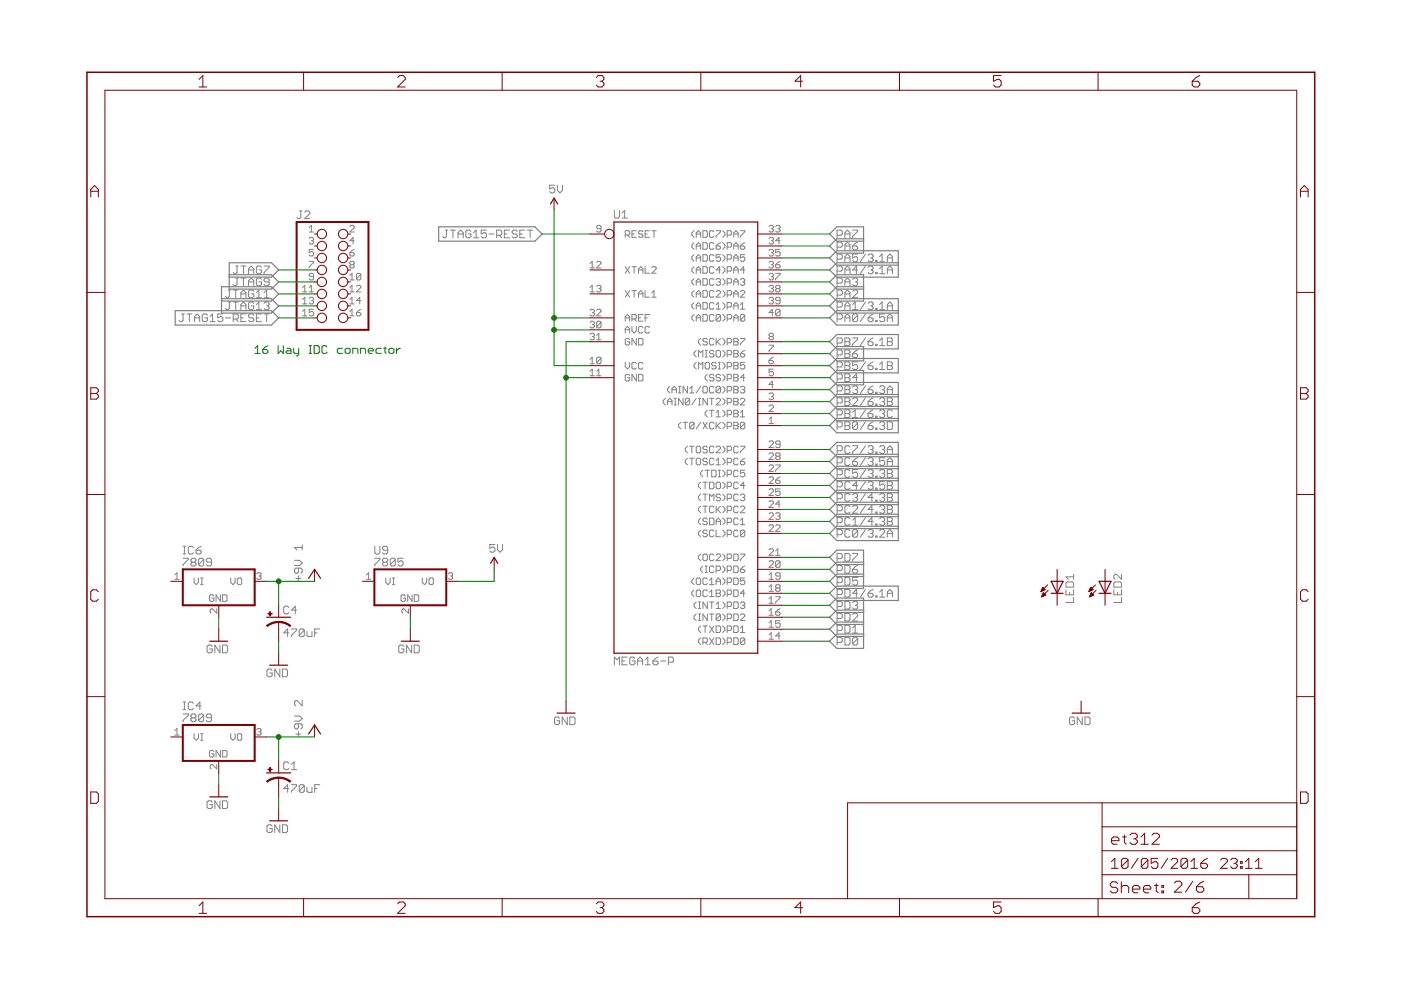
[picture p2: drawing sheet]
<svg xmlns="http://www.w3.org/2000/svg" width="297mm" height="210mm" viewBox="0 0 297 210" stroke-linecap="round" stroke-linejoin="round" font-family="sans-serif">
<g fill="none" stroke="#808080" stroke-width=".21">
<path d="M117.6 39.3h-1.1v.8l.6-.3h.2l.3 .3v.5l-.3 .3h-.5l-.3-.3M118.2 39.3v1.1l.5 .5 .6-.5v-1.1M50 56.4h.5M50 58.9h.5M50.2 56.4v1.4l-.2 .2h-.3l-.3-.2M50.2 58.9v1.4l-.2 .3h-.3l-.3-.3M51.1 56.4h1.1M51.1 58.9h1.1M51.6 56.4v1.6M51.6 58.9v1.7M52.7 57.2h1.1M52.7 59.8h1.1"/>
<path d="M52.7 58v-1l.6-.6 .5 .6v1M55.4 59.2l-.2-.3h-.6l-.2 .3v1.1l.2 .3h.6l.2-.3v-.5h-.5M55.4 56.7l-.2-.3h-.6l-.2 .3v1.1l.2 .2h.6l.2-.2v-.6h-.5M56 56.4h1.1v.3l-1.1 1.1v.2M57.1 59.8h-.8l-.3-.3v-.3l.3-.3h.5l.3 .3v1.1l-.3 .3h-.5l-.3-.3M63.5 44.7h.5M63.8 44.7v1.4l-.3 .3h-.3l-.3-.3M64.6 45l.3-.3h.5l.3 .3v.3l-1.1 1.1h1.1M65.6 49.2h.9M65.6 50.6l.2-.3h.5l.2 .3-.2 .4M65.6 55.4h.9v.2l-.9 1v.2M65.6 48.3l.4-.5v1.4"/>
<path d="M66 51h.3M66.3 51l.2 .3-.2 .4h-.5l-.2-.2M66.5 52.9h-.9v.7l.4-.3 .5 .3v.4l-.2 .3h-.5l-.2-.3M66.5 58.7h-.7l-.2-.3 .2-.4h.5l.2 .2v.9l-.2 .3h-.5l-.2-.3M74.2 48l.2-.2h.5l.2 .2v.3l-.9 .9h.9M74.2 53.6h.7l.2 .4-.2 .3h-.5l-.2-.3zM74.2 59.4h.9M74.2 58.4l.4-.4v1.4M74.4 56.1l-.2-.2 .2-.5h.5l.2 .2-.2 .5M74.4 56.1h.5M74.4 56.1l-.2 .2 .2 .5h.5l.2-.2-.2-.5M75.1 51h-.9l.7-.7v1.4"/>
<path d="M75.1 52.9l-.9 .7M76.5 58.2l-.2-.2h-.5l-.2 .2v.9M76.5 58.2v.9l-.2 .3h-.5l-.2-.3M76.5 58.2l-.9 .9M94.4 48.8h.5M94.7 48.8v1.3l-.3 .3h-.3l-.2-.3M95.5 48.8h1.1M96 48.8v1.6M97.1 49.6h1.1M97.1 50.4v-1.1l.6-.5 .5 .5v1.1M99.8 49.1l-.2-.3h-.6l-.2 .3v1l.2 .3h.6l.2-.3v-.5h-.5M100.4 50.4h1.1"/>
<path d="M100.4 49.3l.5-.5v1.6M103.1 48.8h-1.1v.8l.6-.3h.2l.3 .3v.5l-.3 .3h-.5l-.3-.3M103.7 49.6h1.1M105.3 49.9h.8l.3-.3v-.5l-.3-.3h-.8v1.6M105.9 49.9l.5 .5M106.9 49.6h.6M108 48.8h-1.1v1.6h1.1M109.7 49.1l-.3-.3h-.5l-.3 .3v.2l.3 .3h.5l.3 .3v.2l-.3 .3h-.5l-.3-.3M110.2 49.6h.6M111.3 48.8h-1.1v1.6h1.1M111.8 48.8h1.1M112.4 48.8v1.6"/>
<path d="M125.1 55.9l.5-.5v1.4M125.1 56.8h.9M126.5 55.6l.2-.2h.5l.2 .2v.3l-.9 .9h.9M127.4 48.5h-.7l-.2-.2 .2-.5h.5l.2 .2v1l-.2 .2h-.5l-.2-.2M130.3 44.6v1.4l.2 .2h.6l.2-.2v-1.4M131.9 46.2h1.1M131.9 45.1l.5-.5v1.6M132.6 49.8h.7l.2-.2v-.5l-.2-.2h-.7v1.4M132.6 56.5l.9 1.4M133 49.8l.5 .5M133.5 56.5l-.9 1.4M134 49.6h.5"/>
<path d="M134 56.5h.9M134.5 56.5v1.4M134.9 48.9h-.9v1.4h.9M135.4 57.2h.9M135.4 57.9v-.9l.4-.5 .5 .5v.9M136.3 49.1l-.2-.2h-.5l-.2 .5 .2 .2h.5l.2 .5-.2 .2h-.5l-.2-.2M136.8 49.6h.4M136.8 56.5v1.4h.9M137.7 48.9h-.9v1.4h.9M138.2 48.9h.9M138.2 56.8l.2-.3h.5l.2 .3v.2l-.9 .9h.9M138.7 48.9v1.4"/>
<path d="M147.2 48.9l-.5 .5v.4l.5 .5M147.2 51.5l-.5 .4v.5l.5 .5M147.2 54l-.5 .5v.4l.5 .5M147.2 56.5l-.5 .5v.5l.5 .4M147.2 59.1l-.5 .4v.5l.5 .5M147.6 50.3v-.9l.5-.5 .4 .5v.9M147.6 52.9v-1l.5-.4 .4 .4v1M147.6 55.4v-.9l.5-.5 .4 .5v.9M147.6 57.9v-.9l.5-.5 .4 .5v.9M147.6 49.6h.9M147.6 52.2h.9M147.6 54.7h.9"/>
<path d="M147.6 57.2h.9M147.6 59.8h.9M149 48.9h.7l.3 .2v1l-.3 .2h-.7zM149 51.5h.7l.3 .2v.9l-.3 .3h-.7zM149 54h.7l.3 .2v1l-.3 .2h-.7zM149 56.5h.7l.3 .3v.9l-.3 .2h-.7zM149 59.1h.7l.3 .2v.9l-.3 .3h-.7zM151.4 49.1l-.3-.2h-.4l-.3 .2v1l.3 .2h.4l.3-.2M151.4 51.7l-.3-.2h-.4l-.3 .2v.9l.3 .3h.4l.3-.3M151.4 54.2l-.3-.2h-.4l-.3 .2v1l.3 .2h.4l.3-.2M151.4 56.8l-.3-.3h-.4l-.3 .3v.9l.3 .2h.4l.3-.2M151.4 59.3l-.3-.2h-.4l-.3 .2v.9l.3 .3h.4l.3-.3"/>
<path d="M151.8 48.9h1v.2l-1 1v.2M151.8 52.2h.7l.3 .4-.3 .3h-.4l-.3-.3zM151.8 59.3l.3-.2h.4l.3 .2-.3 .5M152.3 59.8h.2M152.5 59.8l.3 .2-.3 .5h-.4l-.3-.3M152.8 54h-1v.7l.7-.2 .3 .2v.5l-.3 .2h-.4l-.3-.2M152.8 51.5l-1 .7M152.8 57.2h-1l.7-.7v1.4M153.2 48.9l.5 .5v.4l-.5 .5M153.2 51.5l.5 .4v.5l-.5 .5M153.2 54l.5 .5v.4l-.5 .5M153.2 56.5l.5 .5v.5l-.5 .4"/>
<path d="M153.2 59.1l.5 .4v.5l-.5 .5M154.2 49.8h.7l.2-.2v-.5l-.2-.2h-.7v1.4M154.2 52.4h.7l.2-.2v-.5l-.2-.2h-.7v1.4M154.2 54.9h.7l.2-.2v-.5l-.2-.2h-.7v1.4M154.2 57.5h.7l.2-.3v-.4l-.2-.3h-.7v1.4M155.6 49.6h.9M155.6 50.3v-.9l.4-.5 .5 .5v.9M155.6 52.9v-1l.4-.4 .5 .4v1M155.6 55.4v-.9l.4-.5 .5 .5v.9M155.6 57.9v-.9l.4-.5 .5 .5v.9M155.6 52.2h.9M155.6 54.7h.9"/>
<path d="M155.6 57.2h.9M155.6 59.8h.9M157 48.9h.9v.2l-.9 1v.2M157 52.2h.7l.2 .4-.2 .3h-.5l-.2-.3zM157 59.3l.2-.2h.5l.2 .2-.2 .5M157.4 59.8h.3M157.7 59.8l.2 .2-.2 .5h-.5l-.2-.3M157.9 54h-.9v.7l.4-.2 .5 .2v.5l-.2 .2h-.5l-.2-.2M157.9 51.5l-.9 .7M157.9 57.2h-.9l.7-.7v1.4M163 53.1l.3-.2h.4l.3 .2-.3 .5M163 48l.3-.2h.4l.3 .2-.3 .5"/>
<path d="M163 50.6l.3-.3h.4l.3 .3-.3 .4M163 55.6l.3-.2h.4l.3 .2-.3 .5M163 58.2l.3-.2h.4l.3 .2-.3 .5M163.5 48.5h.2M163.5 51h.2M163.5 53.6h.2M163.5 56.1h.2M163.5 58.7h.2M163.7 58.7l.3 .2-.3 .5h-.4l-.3-.3M163.7 48.5l.3 .2-.3 .5h-.4l-.3-.2M163.7 51l.3 .3-.3 .4h-.4l-.3-.2M163.7 53.6l.3 .2-.3 .5h-.4l-.3-.3"/>
<path d="M163.7 56.1l.3 .2-.3 .5h-.4l-.3-.2M164.4 48l.3-.2h.5l.2 .2-.2 .5M164.4 56.1h.8l.2 .5-.2 .2h-.5l-.3-.2zM164.4 58h1v.2l-1 .9v.3M164.9 48.5h.3M165.2 48.5l.2 .2-.2 .5h-.5l-.3-.2M165.4 52.9h-1v.7l.5-.3h.3l.2 .3v.4l-.2 .3h-.5l-.3-.3M165.4 51h-1l.8-.7v1.4M165.4 55.4l-1 .7M177.5 49.9h.8l.3-.3v-.5l-.3-.3h-.8v1.6M177.5 52.4h.8l.3-.2v-.6l-.3-.3h-.8v1.7M177.5 54.9h.8l.3-.2v-.6l-.3-.2h-.8v1.6"/>
<path d="M177.5 57.5h.8l.3-.3v-.5l-.3-.3h-.8v1.6M179.1 49.6h1.1M179.1 52.2h1.1M179.1 54.7h1.1M179.1 57.2h1.1M179.1 59.8h1.1M179.1 50.4v-1.1l.6-.5 .5 .5v1.1M179.1 53v-1.1l.6-.6 .5 .6v1.1M179.1 55.5v-1.1l.6-.5 .5 .5v1.1M179.1 58v-1l.6-.6 .5 .6v1M180.8 52.2h.8l.2 .2v.3l-.2 .3h-.6l-.2-.3zM180.8 48.8h1v.3l-1 1v.3"/>
<path d="M180.8 59.2l.2-.3h.6l.2 .3v.3l-.2 .3M181.3 59.8h.3M181.6 59.8l.2 .2v.3l-.2 .3h-.6l-.2-.3M181.8 53.9h-1v.8l.5-.3h.3l.2 .3v.5l-.2 .3h-.6l-.2-.3M181.8 57.2h-1l.8-.8v1.6M181.8 51.3l-1 .9M183.5 53.9l-1.1 1.6M183.5 56.4l-1.1 1.6M184 54.1l.3-.2h.5l.3 .2v.3l-.3 .3M184 56.7l.3-.3h.5l.3 .3v.3l-.3 .2M184.6 54.7h.2M184.6 57.2h.2"/>
<path d="M184.8 54.7l.3 .2v.3l-.3 .3h-.5l-.3-.3M184.8 57.2l.3 .3v.3l-.3 .2h-.5l-.3-.2M185.7 55.2h.2v.3h-.2zM185.7 57.8h.2v.2h-.2zM186.5 55.5h1.1M186.5 54.4l.5-.5v1.6M186.5 57l.5-.6v1.6M186.5 58h1.1M188.1 54.7h1.1M188.1 57.2h1.1M188.1 55.5v-1.1l.6-.5 .5 .5v1.1M188.1 58v-1l.6-.6 .5 .6v1"/>
<path d="M38.5 66.6h.6M38.8 66.6v1.3l-.3 .3h-.3l-.2-.3M39.6 66.6h1.1M40.2 66.6v1.6M41.3 67.4h1M41.3 68.2v-1.1l.5-.5 .5 .5v1.1M44 66.8l-.3-.2h-.5l-.3 .2v1.1l.3 .3h.5l.3-.3v-.5h-.6M44.5 68.2h1.1M44.5 67.1l.6-.5v1.6M47.2 66.6h-1v.8l.5-.3h.3l.2 .3v.5l-.2 .3h-.6l-.2-.3M47.8 67.4h1.1M48.3 64h.6"/>
<path d="M48.3 61.5h.6M48.6 64v1.4l-.3 .3h-.2l-.3-.3M48.6 61.5v1.3l-.3 .3h-.2l-.3-.3M49.4 67.6h.8l.3-.2v-.6l-.3-.2h-.8v1.6M49.4 64h1.1M49.4 61.5h1.1M50 61.5v1.6M50 64v1.7M50 67.6l.5 .6M51.1 62.3h1.1M51.1 64.9h1.1M51.1 67.4h.5"/>
<path d="M51.1 63.1v-1.1l.5-.5 .6 .5v1.1M51.1 65.7v-1.1l.5-.6 .6 .6v1.1M52.2 66.6h-1.1v1.6h1.1M52.7 60.6v-1.1l.6-.6 .5 .6v1.1M53.8 61.8l-.3-.3h-.5l-.3 .3v1l.3 .3h.5l.3-.3v-.5h-.5M53.8 64.3l-.3-.3h-.5l-.3 .3v1.1l.3 .3h.5l.3-.3v-.5h-.5M53.8 66.8l-.3-.2h-.5l-.3 .2v.3l.3 .3h.5l.3 .2v.3l-.3 .3h-.5l-.3-.3M54.4 67.4h.5M54.4 65.7h1M54.4 63.1h1M54.4 62l.5-.5v1.6M54.4 64.6l.5-.6v1.7"/>
<path d="M55.4 66.6h-1v1.6h1M56 62l.5-.5v1.6M56 64.3l.3-.3h.5l.3 .3v.3l-.3 .3M56 63.1h1.1M56 66.6h1.1M56.5 64.9h.3M56.5 66.6v1.6M56.8 64.9l.3 .2v.3l-.3 .3h-.5l-.3-.3M64.2 61.9h.9M64.2 64.4h.9M64.2 67h.9M64.2 61l.4-.5v1.4"/>
<path d="M64.2 63.5l.4-.5v1.4M64.2 66l.4-.4v1.4M65.6 63.3l.2-.3h.5l.2 .3-.2 .4M65.6 61.9h.9M65.6 61l.4-.5v1.4M66 63.7h.3M66.3 63.7l.2 .3-.2 .4h-.5l-.2-.2M66.5 65.6h-.9v.7l.4-.3 .5 .3v.4l-.2 .3h-.5l-.2-.3M74.2 61.9h.9M74.2 64.4h.9M74.2 67h.9M74.2 61l.4-.5v1.4"/>
<path d="M74.2 63.5l.4-.5v1.4M74.2 66l.4-.4v1.4M75.6 60.7l.2-.2h.5l.2 .2v.3l-.9 .9h.9M75.6 66.3h.7l.2 .4-.2 .3h-.5l-.2-.3zM76.5 63.7h-.9l.7-.7v1.4M76.5 65.6l-.9 .7M125.1 61.9h.9M125.1 65.8l.2-.2h.5l.2 .2-.2 .5M125.1 68.3l.2-.2h.5l.2 .2-.2 .5M125.1 70.9l.2-.2h.5l.2 .2-.2 .5M125.1 77.1h.9M125.1 79.7h.9"/>
<path d="M125.1 61l.5-.5v1.4M125.1 76.2l.5-.5v1.4M125.1 78.7l.5-.4v1.4M125.6 66.3h.2M125.6 71.4h.2M125.6 68.8h.2M125.8 68.8l.2 .2-.2 .5h-.5l-.2-.2M125.8 66.3l.2 .2-.2 .5h-.5l-.2-.3M125.8 71.4l.2 .2-.2 .5h-.5l-.2-.3M126.5 60.7l.2-.2h.5l.2 .2-.2 .5M126.5 65.8l.2-.2h.5l.2 .2v.2l-.9 1h.9M126.5 72.1h.9"/>
<path d="M126.5 79.7h.9M126.5 71.1l.5-.4v1.4M126.5 78.7l.5-.4v1.4M127 61.2h.2M127.2 61.2l.2 .2-.2 .5h-.5l-.2-.2M127.4 68.3l-.2-.2h-.5l-.2 .2v1M127.4 76l-.2-.3h-.5l-.2 .3v.9M127.4 76v.9l-.2 .2h-.5l-.2-.2M127.4 68.3v1l-.2 .2h-.5l-.2-.2M127.4 68.3l-.9 1M127.4 76l-.9 .9M132.6 68.1v-1l.4-.4 .5 .4v1"/>
<path d="M132.6 70.6v-.9l.4-.5 .5 .5v.9M132.6 76.8v1l.4 .4 .5-.4v-1M132.6 67.4h.9M132.6 69.9h.9M132.6 61.6l.9 1.4M133.5 72l-.2-.2h-.5l-.2 .2v.9l.2 .3h.5l.2-.3v-.4h-.5M133.5 79.6l-.2-.2h-.5l-.2 .2v.9l.2 .3h.5l.2-.3v-.4h-.5M133.5 61.6l-.9 1.4M134 61.6h.9M134 67.6h.7l.2-.2v-.5l-.2-.2h-.7v1.4M134 69.2v.9l.5 .5 .4-.5v-.9M134.5 67.6l.4 .5"/>
<path d="M134.5 61.6v1.4M134.9 77.1l-.2-.3h-.5l-.2 .3v.9l.2 .2h.5l.2-.2M134.9 71.8v1.4l-.9-1.4v1.4M134.9 79.4v1.4l-.9-1.4v1.4M135.4 62.3h.9M135.4 67.4h.4M135.4 71.8h.7l.2 .2v.9l-.2 .3h-.7zM135.4 79.4h.7l.2 .2v.9l-.2 .3h-.7zM135.4 63v-.9l.4-.5 .5 .5v.9M136.3 66.7h-.9v1.4h.9M136.3 77.1l-.2-.3h-.5l-.2 .3v.9l.2 .2h.5l.2-.2M136.3 69.4l-.2-.2h-.5l-.2 .2v1l.2 .2h.5l.2-.2"/>
<path d="M136.8 61.6v1.4h.9M136.8 67.4h.4M137.7 69.4l-.2-.2h-.5l-.2 .2v1l.2 .2h.5l.2-.2M137.7 66.7h-.9v1.4M138.2 63h.9M138.2 62.1l.5-.5v1.4M147.2 61.6l-.5 .5v.4l.5 .5M147.2 64.2l-.5 .4v.5l.5 .5M147.2 66.7l-.5 .4v.5l.5 .5M147.6 60.5v-1l.5-.4 .4 .4v1M147.6 63v-.9l.5-.5 .4 .5v.9M147.6 65.6v-1l.5-.4 .4 .4v1"/>
<path d="M147.6 68.1v-1l.5-.4 .4 .4v1M147.6 62.3h.9M147.6 64.9h.9M147.6 67.4h.9M147.6 74.3l-.4 .5v.4l.4 .5M147.6 76.8l-.4 .5v.5l.4 .4M148.1 78.2v-1.4l.4 .5 .5-.5v1.4M148.1 75.7v-1.4l.4 .5 .5-.5v1.4M148.5 71.8l-.4 .4v.5l.4 .5M149 61.6h.7l.3 .2v1l-.3 .2h-.7zM149 64.2h.7l.3 .2v.9l-.3 .3h-.7zM149 66.7h.7l.3 .2v1l-.3 .2h-.7z"/>
<path d="M149.5 75.7h.5M149.5 74.3h.5M149.7 76.8h.5l.2 .3v.9l-.2 .2h-.5l-.2-.2v-.9zM149.7 74.3v1.4M150 72l-.3-.2h-.4l-.3 .4 .3 .3h.4l.3 .4-.3 .3h-.4l-.3-.3M150 79.4l-.5 .4v.5l.5 .5M151.4 79.6l-.3-.2h-.4l-.3 .2 .3 .5h.4l.3 .2-.3 .5h-.4l-.3-.3M151.4 61.8l-.3-.2h-.4l-.3 .2v1l.3 .2h.4l.3-.2M151.4 64.4l-.3-.2h-.4l-.3 .2v.9l.3 .3h.4l.3-.3M151.4 66.9l-.3-.2h-.4l-.3 .2v1l.3 .2h.4l.3-.2M151.4 72l-.3-.2h-.4l-.3 .2v.9l.3 .3h.4l.3-.3M151.4 74.5l-.3-.2h-.4l-.3 .2 .3 .5h.4l.3 .2-.3 .5h-.4l-.3-.2"/>
<path d="M151.8 61.8l.3-.2h.4l.3 .2v.3l-1 .9h1M151.8 74.5l.3-.2h.4l.3 .2v1l-.3 .2h-.4l-.3-.2zM151.8 71.8v1.4M151.8 77.1l-.2-.3h-.5l-.2 .3 .2 .4h.5l.2 .3-.2 .4h-.5l-.2-.2M151.8 65.6h1M151.8 64.6l.5-.4v1.4M152.1 72.5l.7 .7M152.3 76.8h.5M152.3 78.2h.5M152.5 76.8v1.4M152.8 79.6l-.3-.2h-.4l-.3 .2 .3 .5h.4l.3 .2-.3 .5h-.4l-.3-.3M152.8 66.9v1l-.3 .2h-.4l-.3-.2"/>
<path d="M152.8 66.9l-.3-.2h-.4l-.3 .2v1M152.8 66.9l-1 1M152.8 71.8l-1 .9M153.2 61.6l.5 .5v.4l-.5 .5M153.2 64.2l.5 .4v.5l-.5 .5M153.2 66.7l.5 .4v.5l-.5 .5M153.2 71.8l.5 .4v.5l-.5 .5M153.2 74.3l.5 .5v.4l-.5 .5M153.2 76.8l.5 .5v.5l-.5 .4M153.2 79.4l.5 .4v.5l-.5 .5M154.2 60h.7l.2-.2v-.5l-.2-.2h-.7v1.4M154.2 62.5h.7l.2-.2v-.5l-.2-.2h-.7v1.4"/>
<path d="M154.2 65.1h.7l.2-.2v-.5l-.2-.2h-.7v1.4M154.2 67.6h.7l.2-.2v-.5l-.2-.2h-.7v1.4M154.2 72.7h.7l.2-.2v-.5l-.2-.2h-.7v1.4M154.2 75.2h.7l.2-.2v-.5l-.2-.2h-.7v1.4M154.2 77.8h.7l.2-.3v-.4l-.2-.3h-.7v1.4M155.6 60.5v-1l.4-.4 .5 .4v1M155.6 63v-.9l.4-.5 .5 .5v.9M155.6 65.6v-1l.4-.4 .5 .4v1M155.6 68.1v-1l.4-.4 .5 .4v1M155.6 71.8h.7l.2 .2-.2 .5 .2 .4-.2 .3h-.7zM155.6 74.3h.7l.2 .2-.2 .5 .2 .5-.2 .2h-.7zM155.6 76.8h.7l.2 .3-.2 .4 .2 .5-.2 .2h-.7z"/>
<path d="M155.6 79.4h.7l.2 .2-.2 .5 .2 .4-.2 .3h-.7zM155.6 62.3h.9M155.6 64.9h.9M155.6 67.4h.9M155.6 72.5h.7M155.6 75h.7M155.6 77.5h.7M157 64.6l.4-.4v1.4M157 61.8l.2-.2h.5l.2 .2v.3l-.9 .9h.9M157 71.8h.9v.2l-.9 .9v.3M157 75h.7l.2 .5-.2 .2h-.5l-.2-.2zM157 65.6h.9"/>
<path d="M157.9 66.9v1l-.2 .2h-.5l-.2-.2M157.9 76.8h-.9v.7l.4-.2 .5 .2v.5l-.2 .2h-.5l-.2-.2M157.9 66.9l-.2-.2h-.5l-.2 .2v1M157.9 66.9l-.9 1M157.9 74.3l-.9 .7M163 60.7l.3-.2h.4l.3 .2-.3 .5M163 63.3l.3-.3h.4l.3 .3-.3 .4M163 73.2h1v.2l-1 1v.2M163 76.4h.7l.3 .5-.3 .2h-.4l-.3-.2zM163.3 71.4l-.3-.3 .3-.4h.4l.3 .2-.3 .5M163.3 71.4l-.3 .2 .3 .5h.4l.3-.3-.3-.4M163.3 71.4h.4"/>
<path d="M163.5 61.2h.2M163.5 63.7h.2M163.7 61.2l.3 .2-.3 .5h-.4l-.3-.2M163.7 63.7l.3 .3-.3 .4h-.4l-.3-.2M164 78.3h-1v.7l.7-.3 .3 .3v.4l-.3 .3h-.4l-.3-.3M164 66.3h-1l.7-.7v1.4M164 75.7l-1 .7M164.7 61.2l-.3 .2 .3 .5h.5l.2-.2-.2-.5M164.7 61.2l-.3-.2 .3-.5h.5l.2 .2-.2 .5M164.7 61.2h.5M165.4 63.7h-.7l-.3-.2 .3-.5h.5l.2 .3v.9l-.2 .2h-.5l-.3-.2M165.4 65.8v.9l-.2 .3h-.5l-.3-.3"/>
<path d="M165.4 65.8l-.2-.2h-.5l-.3 .2v.9M165.4 65.8l-1 .9M177.5 62.6h.8l.3-.3v-.5l-.3-.3h-.8v1.6M177.5 65.1h.8l.3-.2v-.6l-.3-.3h-.8v1.7M177.5 67.6h.8l.3-.2v-.6l-.3-.2h-.8v1.6M177.5 77.8h.8l.3-.3v-.5l-.3-.3h-.8v1.7M177.5 60h.8l.3-.2v-.6l-.3-.3h-.8v1.7M177.5 72.7h.8l.3-.2v-.6l-.3-.3h-.8v1.7M177.5 75.3h.8l.3-.3v-.5l-.3-.3h-.8v1.6M179.1 62.3h1.1M179.1 64.9h1.1M179.1 67.4h1.1"/>
<path d="M179.1 72.5h.8M179.1 75h.8M179.1 77.5h.8M179.1 60.6v-1.1l.6-.6 .5 .6v1.1M179.1 63.1v-1.1l.6-.5 .5 .5v1.1M179.1 65.7v-1.1l.6-.6 .5 .6v1.1M179.1 68.2v-1.1l.6-.5 .5 .5v1.1M179.1 71.6h.8l.3 .3v.3l-.3 .3 .3 .2v.3l-.3 .3h-.8zM179.1 74.2h.8l.3 .3v.2l-.3 .3 .3 .3v.2l-.3 .3h-.8zM179.1 76.7h.8l.3 .3v.3l-.3 .2 .3 .3v.3l-.3 .3h-.8zM179.1 79.3h.8l.3 .2v.3l-.3 .3 .3 .2v.3l-.3 .3h-.8zM180.8 75h.8l.2 .3v.2l-.2 .3h-.6l-.2-.3z"/>
<path d="M180.8 64.6l.5-.6v1.7M180.8 61.8l.2-.3h.6l.2 .3v.2l-1 1.1h1M180.8 71.6h1v.3l-1 1.1v.3M180.8 65.7h1M181.8 76.7h-1v.8l.5-.2h.3l.2 .2v.6l-.2 .3h-.6l-.2-.3M181.8 66.8l-1 1.1M181.8 66.8l-.2-.2h-.6l-.2 .2v1.1M181.8 66.8v1.1l-.2 .3h-.6l-.2-.3M181.8 74.2l-1 .8M183.5 64l-1.1 1.7M183.5 76.7l-1.1 1.7M183.5 71.6l-1.1 1.7"/>
<path d="M183.5 66.6l-1.1 1.6M184 67.4h.8l.3 .2v.3l-.3 .3h-.5l-.3-.3zM184 72.5h.8l.3 .2v.3l-.3 .3h-.5l-.3-.3zM184 77.5h.8l.3 .3v.3l-.3 .3h-.5l-.3-.3zM184 64.3l.3-.3h.5l.3 .3v.3l-.3 .3M184.6 64.9h.2M184.8 64.9l.3 .2v.3l-.3 .3h-.5l-.3-.3M185.1 76.7l-.5 .3-.6 .5M185.1 71.6l-.5 .3-.6 .6M185.1 66.6l-.5 .2-.6 .6M185.7 65.4h.2v.3h-.2zM185.7 67.9h.2v.3h-.2z"/>
<path d="M185.7 73h.2v.3h-.2zM185.7 78.1h.2v.3h-.2zM186.5 64.6l.5-.6v1.7M186.5 72.2l.5-.6v1.7M186.5 77.3l.5-.6v1.7M186.5 65.7h1.1M186.5 78.4h1.1M186.5 73.3h1.1M187.6 66.6h-1.1v.8l.5-.3h.3l.3 .3v.5l-.3 .3h-.5l-.3-.3M188.1 64.9h1.1M188.1 67.4h1.1M188.1 72.5h.8"/>
<path d="M188.1 77.5h.8M188.1 65.7v-1.1l.6-.6 .5 .6v1.1M188.1 76.7h.8l.3 .3v.3l-.3 .2 .3 .3v.3l-.3 .3h-.8zM188.1 68.2v-1.1l.6-.5 .5 .5v1.1M188.1 71.6h.8l.3 .3v.3l-.3 .3 .3 .2v.3l-.3 .3h-.8zM141.1 84.5l-.5 .4v.5l.5 .5M141.5 85.9v-1l.5-.4 .5 .4v1M141.5 85.2h1M142 81.9l-.5 .5v.4l.5 .5M142.5 83.3v-.9l.4-.5 .5 .5v.9M142.5 82.6h.9M142.9 85.9h.5"/>
<path d="M142.9 84.5h.5M143.2 84.5v1.4M143.9 83.3h.5M143.9 81.9h.5M144.1 81.9v1.4M144.4 89.5l-.5 .5v.5l.5 .4M144.8 84.5v1.4l-.9-1.4v1.4M144.8 89.5h1M145.3 89.5v1.4M145.8 81.9v1.4l-1-1.4v1.4M145.8 94.6l-.5 .5v.4l.5 .5M145.8 97.2l-.5 .4v.5l.5 .5"/>
<path d="M146.2 82.4l.5-.5v1.4M146.2 83.3h1M146.2 84.7v.9l-.2 .3h-.5l-.2-.3M146.2 84.7l-.2-.2h-.5l-.2 .2v.9M146.2 84.7l-.9 .9M146.2 94.6h1M146.2 97.2h1M146.7 94.6v1.4M146.7 97.2v1.4M147.2 89.8v.9l-.3 .2h-.4l-.3-.2M147.2 89.8l-.3-.3h-.4l-.3 .3v.9M147.2 89.8l-1 .9"/>
<path d="M147.6 84.5l-.9 1.4M147.8 94.6h.5l.2 .2v1l-.2 .2h-.5l-.2-.2v-1zM147.8 97.2h.5l.2 .2v.9l-.2 .3h-.5l-.2-.3v-.9zM148.1 85.9h.4M148.1 84.5h.4M148.3 84.5v1.4M148.5 81.9l-.9 1.4M148.5 89.5l-.9 1.4M149 99.7l-.5 .5v.4l.5 .5M149 82.1l.3-.2h.4l.3 .2v1l-.3 .2h-.4l-.3-.2zM149 89.5l1 1.4M149.5 99.7h.9"/>
<path d="M150 84.5v1.4l-1-1.4v1.4M150 94.8l-.3-.2h-.4l-.3 .5 .3 .2h.4l.3 .5-.3 .2h-.4l-.3-.2M150 97.4l-.3-.2h-.4l-.3 .4 .3 .3h.4l.3 .4-.3 .3h-.4l-.3-.3M150 99.7v1.4M150 87l-.5 .5v.4l.5 .5M150 89.5l-1 1.4M150.4 84.5h1M150.4 87h1M150.9 99.7h.7l.2 .2v1l-.2 .2h-.7zM150.9 84.5v1.4M150.9 87v1.4M151.4 82.1l-.3-.2h-.4l-.3 .2v1l.3 .2h.4l.3-.2"/>
<path d="M151.4 89.8l-.3-.3h-.4l-.3 .3v.9l.3 .2h.4l.3-.2M151.4 94.8l-.3-.2h-.4l-.3 .2v1l.3 .2h.4l.3-.2M151.4 97.4l-.3-.2h-.4l-.3 .2v.9l.3 .3h.4l.3-.3M151.8 84.7l.3-.2h.4l.3 .2v.2l-1 1h1M151.8 94.8l.3-.2h.4l.3 .2v.3l-1 .9h1M151.8 89.5v1.4M151.8 87.5l.5-.5v1.4M151.8 97.6l.5-.4v1.4M151.8 88.4h1M151.8 98.6h1M152.1 90.2l.7 .7M152.3 99.7h.5"/>
<path d="M152.5 99.7v1.4M152.8 82.1v1l-.3 .2h-.4l-.3-.2M152.8 82.1l-.3-.2h-.4l-.3 .2v1M152.8 82.1l-1 1M152.8 89.5l-1 1M153.2 81.9l.5 .5v.4l-.5 .5M153.2 84.5l.5 .4v.5l-.5 .5M153.2 87l.5 .5v.4l-.5 .5M153.2 89.5l.5 .5v.5l-.5 .4M153.2 94.6l.5 .5v.4l-.5 .5M153.2 97.2l.5 .4v.5l-.5 .5M153.2 99.7l.5 .5v.4l-.5 .5"/>
<path d="M154.2 80.3h.7l.2-.2v-.5l-.2-.2h-.7v1.4M154.2 82.8h.7l.2-.2v-.5l-.2-.2h-.7v1.4M154.2 85.4h.7l.2-.2v-.5l-.2-.2h-.7v1.4M154.2 87.9h.7l.2-.2v-.5l-.2-.2h-.7v1.4M154.2 90.5h.7l.2-.3v-.4l-.2-.3h-.7v1.4M154.2 95.5h.7l.2-.2v-.5l-.2-.2h-.7v1.4M154.2 98.1h.7l.2-.2v-.5l-.2-.2h-.7v1.4M155.6 81.9h.7l.2 .2-.2 .5 .2 .5-.2 .2h-.7zM155.6 84.5h.7l.2 .2-.2 .5 .2 .4-.2 .3h-.7zM155.6 87h.7l.2 .2-.2 .5 .2 .5-.2 .2h-.7zM155.6 89.5h.7l.2 .3-.2 .4 .2 .5-.2 .2h-.7zM155.6 80.1h.7"/>
<path d="M155.6 82.6h.7M155.6 85.2h.7M155.6 87.7h.7M155.6 90.2h.7M156.5 94.8l-.2-.2h-.5l-.2 .2v1l.2 .2h.5l.2-.2M156.5 97.4l-.2-.2h-.5l-.2 .2v.9l.2 .3h.5l.2-.3M156.5 99.9l-.2-.2h-.5l-.2 .2v1l.2 .2h.5l.2-.2M157 84.7l.2-.2h.5l.2 .2v.2l-.9 1h.9M157 82.1l.2-.2h.5l.2 .2-.2 .5M157 94.6h.9v.2l-.9 1v.2M157 97.9h.7l.2 .4-.2 .3h-.5l-.2-.3zM157 87.5l.4-.5v1.4"/>
<path d="M157 88.4h.9M157.4 82.6h.3M157.7 82.6l.2 .2-.2 .5h-.5l-.2-.2M157.9 89.8v.9l-.2 .2h-.5l-.2-.2M157.9 99.7h-.9v.7l.4-.2 .5 .2v.5l-.2 .2h-.5l-.2-.2M157.9 89.8l-.2-.3h-.5l-.2 .3v.9M157.9 80.1h-.9l.7-.7v1.4M157.9 89.8l-.9 .9M157.9 97.2l-.9 .7M163 83.6l.3-.3h.4l.3 .3-.3 .5M163 86.1l.3-.2h.4l.3 .2v.2l-1 1h1M163 93.7l.3-.2h.4l.3 .2v.3l-1 .9h1"/>
<path d="M163 96.3l.3-.3h.4l.3 .3v.2l-1 .9h1M163 98.8l.3-.2h.4l.3 .2v.2l-1 1h1M163 88.9l.5-.5v1.4M163 89.8h1M163.5 84.1h.2M163.7 84.1l.3 .2-.3 .5h-.4l-.3-.3M164 81.5h-1l.7-.7v1.4M164.4 98.6h1v.2l-1 .9v.3M164.7 96.7l-.3-.2 .3-.5h.5l.2 .3-.2 .4M164.7 96.7l-.3 .3 .3 .4h.5l.2-.2-.2-.5M164.7 96.7h.5M165.4 94.2h-.7l-.3-.2 .3-.5h.5l.2 .2v1l-.2 .2h-.5l-.3-.2"/>
<path d="M177.5 95.6h.8l.3-.3v-.5l-.3-.3h-.8v1.6M177.5 98.1h.8l.3-.2v-.6l-.3-.3h-.8v1.7M177.5 88h.8l.3-.3v-.5l-.3-.3h-.8v1.6M177.5 80.3h.8l.3-.2v-.6l-.3-.2h-.8v1.6M177.5 82.9h.8l.3-.3v-.5l-.3-.3h-.8v1.6M177.5 85.4h.8l.3-.2v-.6l-.3-.3h-.8v1.7M177.5 90.5h.8l.3-.3v-.5l-.3-.3h-.8v1.7M179.1 81.8h.8l.3 .3v.3l-.3 .2 .3 .3v.3l-.3 .2h-.8zM179.1 80.1h.8M179.1 82.6h.8M179.1 85.2h.8M179.1 87.7h.8"/>
<path d="M179.1 90.2h.8M179.1 86.9h.8l.3 .3v.2l-.3 .3 .3 .3v.2l-.3 .3h-.8zM179.1 84.3h.8l.3 .3v.3l-.3 .3 .3 .2v.3l-.3 .3h-.8zM179.1 89.4h.8l.3 .3v.3l-.3 .2 .3 .3v.3l-.3 .3h-.8zM180.2 99.8l-.3-.2h-.5l-.3 .2v1.1l.3 .3h.5l.3-.3M180.2 94.8l-.3-.3h-.5l-.3 .3v1.1l.3 .2h.5l.3-.2M180.2 97.3l-.3-.3h-.5l-.3 .3v1.1l.3 .3h.5l.3-.3M180.8 94.5h1v.3l-1 1.1v.2M180.8 82.1l.2-.3h.6l.2 .3v.3l-.2 .2M180.8 84.6l.2-.3h.6l.2 .3v.3l-1 1.1h1M180.8 97.9h.8l.2 .2v.3l-.2 .3h-.6l-.2-.3zM180.8 87.4l.5-.5v1.6"/>
<path d="M180.8 88.5h1M181.3 82.6h.3M181.6 82.6l.2 .3v.3l-.2 .2h-.6l-.2-.2M181.8 89.7l-.2-.3h-.6l-.2 .3v1.1M181.8 80.1h-1l.8-.8v1.6M181.8 99.6h-1v.8l.5-.3h.3l.2 .3v.5l-.2 .3h-.6l-.2-.3M181.8 89.7v1.1l-.2 .3h-.6l-.2-.3M181.8 97l-1 .9M181.8 89.7l-1 1.1M183.5 99.6l-1.1 1.6M183.5 97l-1.1 1.7M183.5 94.5l-1.1 1.6"/>
<path d="M183.5 81.8l-1.1 1.6M183.5 84.3l-1.1 1.7M183.5 86.9l-1.1 1.6M183.5 89.4l-1.1 1.7M184 94.8l.3-.3h.5l.3 .3v.2l-.3 .3M184 82.6h.8l.3 .3v.3l-.3 .2h-.5l-.3-.2zM184 85.2h.8l.3 .2v.3l-.3 .3h-.5l-.3-.3zM184 87.7h.8l.3 .3v.2l-.3 .3h-.5l-.3-.3zM184 90.2h.8l.3 .3v.3l-.3 .3h-.5l-.3-.3zM184 97.3l.3-.3h.5l.3 .3v.3l-.3 .3M184 99.8l.3-.2h.5l.3 .2v.3l-.3 .3M184.6 95.3h.2"/>
<path d="M184.6 97.9h.2M184.8 97.9l.3 .2v.3l-.3 .3h-.5l-.3-.3M184.8 95.3l.3 .3v.3l-.3 .2h-.5l-.3-.2M185.1 81.8l-.5 .3-.6 .5M185.1 84.3l-.5 .3-.6 .6M185.1 86.9l-.5 .3-.6 .5M185.1 89.4l-.5 .3-.6 .5M185.7 83.2h.2v.2h-.2zM185.7 85.7h.2v.3h-.2zM185.7 88.2h.2v.3h-.2zM185.7 90.8h.2v.3h-.2zM185.7 95.9h.2v.2h-.2z"/>
<path d="M185.7 98.4h.2v.3h-.2zM186.5 89.7l.3-.3h.5l.3 .3v.3l-.3 .2M186.5 94.8l.3-.3h.5l.3 .3v.2l-.3 .3M186.5 82.1l.3-.3h.5l.3 .3v.3l-.3 .2M186.5 84.6l.3-.3h.5l.3 .3v.3l-.3 .3M186.5 87.2l.3-.3h.5l.3 .3v.2l-.3 .3M186.5 99.8l.3-.2h.5l.3 .2v.3l-.3 .3M187 82.6h.3M187 85.2h.3M187 87.7h.3M187 90.2h.3M187 95.3h.3"/>
<path d="M187.3 90.2l.3 .3v.3l-.3 .3h-.5l-.3-.3M187.3 82.6l.3 .3v.3l-.3 .2h-.5l-.3-.2M187.3 95.3l.3 .3v.3l-.3 .2h-.5l-.3-.2M187.3 85.2l.3 .2v.3l-.3 .3h-.5l-.3-.3M187.3 87.7l.3 .3v.2l-.3 .3h-.5l-.3-.3M187.6 97h-1.1v.9l.5-.3h.3l.3 .3v.5l-.3 .3h-.5l-.3-.3M188.1 96.1v-1.1l.6-.5 .5 .5v1.1M188.1 98.7v-1.1l.6-.6 .5 .6v1.1M188.1 82.6h1.1M188.1 85.2h.8M188.1 95.3h1.1M188.1 97.9h1.1"/>
<path d="M188.1 83.4v-1l.6-.6 .5 .6v1M188.1 99.6h.8l.3 .2v.3l-.3 .3 .3 .3v.2l-.3 .3h-.8zM188.1 84.3h.8l.3 .3v.3l-.3 .3 .3 .2v.3l-.3 .3h-.8zM188.1 89.4h.8l.3 .3v1.1l-.3 .3h-.8zM189.2 87.2l-.3-.3h-.5l-.3 .3v1l.3 .3h.5l.3-.3M38.8 118.4h1.1v.2l-1.1 1.1v.3M38.8 117.5h.6M38.8 115.8h.6M39.1 115.8v1.7M40.7 119.2l-.2-.3v-.3l.2-.2h.6l.3 .2v.3l-.3 .3M40.7 119.2l-.2 .3v.2l.2 .3h.6l.3-.3v-.2l-.3-.3M40.7 119.2h.6"/>
<path d="M41 116.1l-.3-.3h-.5l-.3 .3v1.1l.3 .3h.5l.3-.3M41.6 116.6h.8l.3 .3v.3l-.3 .3h-.6l-.2-.3zM42.7 115.8l-.6 .3-.5 .5M43.2 118.6l-.3-.2h-.5l-.3 .2v1.1M43.2 118.6v1.1l-.3 .3h-.5l-.3-.3M43.2 118.6l-1.1 1.1M44.8 119.2h-.8l-.3-.3v-.3l.3-.2h.6l.2 .2v1.1l-.2 .3h-.6l-.3-.3M62.4 118.8h1.1l.6 .6-.6 .5h-1.1M64.1 115.5v1.1M64.1 116.1h-1.7l.6 .5M79.5 118.4h1v.2l-1 1.1v.3M79.5 115.8v1.4l.2 .3h.6l.2-.3v-1.4"/>
<path d="M81.4 119.2l-.3-.3v-.3l.3-.2h.5l.3 .2v.3l-.3 .3M81.4 119.2l-.3 .3v.2l.3 .3h.5l.3-.3v-.2l-.3-.3M81.4 119.2h.5M82.2 116.6h-.8l-.3-.2v-.3l.3-.3h.5l.3 .3v1.1l-.3 .3h-.5l-.3-.3M83.8 118.6l-.3-.2h-.5l-.3 .2v1.1M83.8 118.6v1.1l-.3 .3h-.5l-.3-.3M83.8 118.6l-1.1 1.1M85.4 118.4h-1v.8l.5-.3h.3l.2 .3v.5l-.2 .3h-.6l-.2-.3M104.9 115.4h-1.1v.9l.6-.3h.2l.3 .3v.5l-.3 .3h-.5l-.3-.3M105.5 115.4v1.1l.5 .6 .6-.6v-1.1M148.5 102.2l-.4 .5v.5l.4 .4M148.5 104.8l-.4 .4v.5l.4 .5"/>
<path d="M148.5 107.3l-.4 .5v.4l.4 .5M148.5 109.9l-.4 .4v.5l.4 .5M148.5 112.4l-.4 .5v.4l.4 .5M148.5 117.5l-.4 .4v.5l.4 .5M149 117.7l.3-.2h.4l.3 .2v.9l-.3 .3h-.4l-.3-.3zM149 102.2h1M149 104.8h1M149 107.3h1M149.5 102.2v1.4M149.5 104.8v1.4M149.5 107.3v1.4M150 110.1l-.3-.2h-.4l-.3 .4 .3 .3h.4l.3 .4-.3 .3h-.4l-.3-.3"/>
<path d="M150 112.6l-.3-.2h-.4l-.3 .5 .3 .2h.4l.3 .5-.3 .2h-.4l-.3-.2M150.4 102.2h.7l.3 .3v.9l-.3 .2h-.7zM150.4 106.2v-1.4l.5 .4 .5-.4v1.4M150.4 109.9h.7l.3 .2v.9l-.3 .3h-.7zM151.4 117.7l-.3-.2h-.4l-.3 .2v.9l.3 .3h.4l.3-.3M151.4 107.5l-.3-.2h-.4l-.3 .2v1l.3 .2h.4l.3-.2M151.4 112.6l-.3-.2h-.4l-.3 .2v1l.3 .2h.4l.3-.2M151.8 117.7l.3-.2h.4l.3 .2v.2l-1 1h1M151.8 102.5l.3-.3h.4l.3 .3v.9l-.3 .2h-.4l-.3-.2zM151.8 111.3v-1l.5-.4 .5 .4v1M151.8 107.3v1.4M151.8 112.4v1.4h1"/>
<path d="M151.8 110.6h1M152.1 108l.7 .7M152.3 101.1h.5M152.8 105l-.3-.2h-.4l-.3 .2 .3 .5h.4l.3 .2-.3 .5h-.4l-.3-.3M152.8 107.3l-1 .9M153.2 102.2l.5 .5v.5l-.5 .4M153.2 104.8l.5 .4v.5l-.5 .5M153.2 107.3l.5 .5v.4l-.5 .5M153.2 109.9l.5 .4v.5l-.5 .5M153.2 112.4l.5 .5v.4l-.5 .5M153.2 117.5l.5 .4v.5l-.5 .5M154.2 100.6h.7l.2-.2v-.5l-.2-.2h-.7v1.4"/>
<path d="M154.2 103.2h.7l.2-.3v-.4l-.2-.3h-.7v1.4M154.2 105.7h.7l.2-.2v-.5l-.2-.2h-.7v1.4M154.2 108.2h.7l.2-.2v-.5l-.2-.2h-.7v1.4M154.2 110.8h.7l.2-.2v-.5l-.2-.2h-.7v1.4M154.2 113.3h.7l.2-.2v-.5l-.2-.2h-.7v1.4M154.2 118.4h.7l.2-.2v-.5l-.2-.2h-.7v1.4M155.6 117.5h.7l.2 .2v.9l-.2 .3h-.7zM156.5 102.5l-.2-.3h-.5l-.2 .3v.9l.2 .2h.5l.2-.2M156.5 105l-.2-.2h-.5l-.2 .2v.9l.2 .3h.5l.2-.3M156.5 107.5l-.2-.2h-.5l-.2 .2v1l.2 .2h.5l.2-.2M156.5 110.1l-.2-.2h-.5l-.2 .2v.9l.2 .3h.5l.2-.3M156.5 112.6l-.2-.2h-.5l-.2 .2v1l.2 .2h.5l.2-.2"/>
<path d="M157 105l.2-.2h.5l.2 .2-.2 .5M157 107.5l.2-.2h.5l.2 .2v.3l-.9 .9h.9M157 117.5h.9v.2l-.9 .9v.3M157 110.3l.4-.4v1.4M157 111.3h.9M157.4 105.5h.3M157.7 105.5l.2 .2-.2 .5h-.5l-.2-.3M157.9 112.6v1l-.2 .2h-.5l-.2-.2M157.9 112.6l-.2-.2h-.5l-.2 .2v1M157.9 102.9h-.9l.7-.7v1.4M157.9 112.6l-.9 1M163 109l.3-.3h.4l.3 .3v.2l-1 .9h1"/>
<path d="M163 106.4l.3-.2h.4l.3 .2v.3l-1 .9h1M163 119.1l.3-.2h.4l.3 .2v.3l-1 .9h1M163 101.3l.3-.2h.4l.3 .2v.3l-1 .9h1M163 103.9l.3-.2h.4l.3 .2v.2l-1 1h1M163 111.5l.3-.2h.4l.3 .2v.2l-1 1h1M163 116.6l.3-.2h.4l.3 .2v.2l-1 1h1M164.4 101.8h.8l.2 .5-.2 .2h-.5l-.3-.2zM164.4 109l.3-.3h.5l.2 .3-.2 .4M164.4 111.5l.3-.2h.5l.2 .2v.2l-1 1h1M164.4 116.8l.5-.4v1.4M164.4 117.8h1M164.9 109.4h.3"/>
<path d="M165.2 109.4l.2 .3-.2 .4h-.5l-.3-.2M165.4 119.1l-.2-.2h-.5l-.3 .2v1M165.4 103.7h-1v.7l.5-.3h.3l.2 .3v.4l-.2 .3h-.5l-.3-.3M165.4 119.1v1l-.2 .2h-.5l-.3-.2M165.4 106.9h-1l.8-.7v1.4M165.4 101.1l-1 .7M165.4 119.1l-1 1M177.5 108.3h.8l.3-.3v-.5l-.3-.3h-.8v1.6M177.5 105.7h.8l.3-.2v-.6l-.3-.2h-.8v1.6M177.5 100.7h.8l.3-.3v-.6l-.3-.2h-.8v1.6M177.5 103.2h.8l.3-.3v-.5l-.3-.3h-.8v1.6M177.5 110.8h.8l.3-.2v-.6l-.3-.3h-.8v1.7"/>
<path d="M177.5 113.4h.8l.3-.3v-.6l-.3-.2h-.8v1.6M177.5 118.4h.8l.3-.2v-.6l-.3-.3h-.8v1.7M179.1 119.9h.8l.3 .3v1l-.3 .3h-.8zM179.1 117.3h.8l.3 .3v1.1l-.3 .3h-.8zM180.2 110l-.3-.3h-.5l-.3 .3v1.1l.3 .3h.5l.3-.3M180.2 107.5l-.3-.3h-.5l-.3 .3v1.1l.3 .2h.5l.3-.2M180.2 104.9l-.3-.2h-.5l-.3 .2v1.1l.3 .3h.5l.3-.3M180.2 112.5l-.3-.2h-.5l-.3 .2v1.1l.3 .3h.5l.3-.3M180.2 102.4l-.3-.3h-.5l-.3 .3v1.1l.3 .2h.5l.3-.2M180.8 117.3h1v.3l-1 1.1v.3M180.8 104.9l.2-.2h.6l.2 .2v.3l-.2 .3M180.8 107.5l.2-.3h.6l.2 .3v.2l-1 1.1h1"/>
<path d="M180.8 111.4h1M180.8 110.3l.5-.6v1.7M181.3 105.5h.3M181.6 105.5l.2 .2v.3l-.2 .3h-.6l-.2-.3M181.8 102.9h-1l.8-.8v1.6M181.8 112.5l-.2-.2h-.6l-.2 .2v1.1M181.8 112.5v1.1l-.2 .3h-.6l-.2-.3M181.8 112.5l-1 1.1M181.8 119.9l-1 .8M183.5 112.3l-1.1 1.6M183.5 102.1l-1.1 1.6M183.5 104.7l-1.1 1.6"/>
<path d="M183.5 107.2l-1.1 1.6M183.5 109.7l-1.1 1.7M184 112.5l.3-.2h.5l.3 .2v.3l-.3 .3M184 102.4l.3-.3h.5l.3 .3v.3l-.3 .2M184.6 102.9h.2M184.6 113.1h.2M184.6 100.4h.2M184.8 113.1l.3 .3v.2l-.3 .3h-.5l-.3-.3M184.8 100.4l.3 .3v.2l-.3 .3h-.5l-.3-.3M184.8 102.9l.3 .3v.3l-.3 .2h-.5l-.3-.2M185.1 105.5h-1.1l.8-.8v1.6M185.1 110.6h-1.1l.8-.9v1.7"/>
<path d="M185.1 108h-1.1l.8-.8v1.6M185.7 113.6h.2v.3h-.2zM185.7 100.9h.2v.3h-.2zM185.7 103.5h.2v.2h-.2zM185.7 106h.2v.3h-.2zM185.7 108.6h.2v.2h-.2zM185.7 111.1h.2v.3h-.2zM186.5 112.5l.3-.2h.5l.3 .2v.3l-1.1 1.1h1.1M186.5 104.9l.3-.2h.5l.3 .2v.3l-.3 .3M186.5 107.5l.3-.3h.5l.3 .3v.2l-.3 .3M186.5 110l.3-.3h.5l.3 .3v.3l-.3 .3M187 105.5h.3"/>
<path d="M187 110.6h.3M187 100.4h.3M187 108h.3M187.3 105.5l.3 .2v.3l-.3 .3h-.5l-.3-.3M187.3 108l.3 .3v.3l-.3 .2h-.5l-.3-.2M187.3 100.4l.3 .3v.2l-.3 .3h-.5l-.3-.3M187.3 110.6l.3 .2v.3l-.3 .3h-.5l-.3-.3M187.6 102.1h-1.1v.8l.5-.2h.3l.3 .2v.6l-.3 .2h-.5l-.3-.2M188.1 102.9h.8M188.1 105.5h.8M188.1 110.6h.8M188.1 113.1h1.1"/>
<path d="M188.1 109.7h.8l.3 .3v.3l-.3 .3 .3 .2v.3l-.3 .3h-.8zM188.1 102.1h.8l.3 .3v.3l-.3 .2 .3 .3v.3l-.3 .2h-.8zM188.1 104.7h.8l.3 .2v.3l-.3 .3 .3 .2v.3l-.3 .3h-.8zM188.1 107.2h.8l.3 .3v.2l-.3 .3 .3 .3v.3l-.3 .2h-.8zM188.1 113.9v-1.1l.6-.5 .5 .5v1.1M188.1 100.4h.8M188.1 108h.8M37.1 122.8h.9M37.1 121.9l.4-.5v1.4M41.1 122.6v.9l.5 .5 .5-.5v-.9M42.5 124h.5M42.5 122.6h.5"/>
<path d="M42.8 122.6v1.4M45 137.1l-.3-.3h-.5l-.3 .3v1l.3 .3h.5l.3-.3v-.5h-.6M45.3 126.3l-.2-.2h-.5l-.2 .2v1l.2 .2h.5l.2-.2v-.5h-.4M46 129.1v.9l-1-.9h-.2l-.2 .2v.5l.2 .2M46.6 136.8v1.6l-1-1.6v1.6M46.7 126.1v1.4l-.9-1.4v1.4M47.2 136.8h.8l.3 .3v1l-.3 .3h-.8zM47.2 126.1h.7l.2 .2v1l-.2 .2h-.7zM48.9 122.6v.9l.5 .5 .4-.5v-.9M50.3 122.8l.2-.2h.5l.2 .2v.9l-.2 .3h-.5l-.2-.3zM54.4 121.7l.3-.3h.4l.3 .3-.3 .4M54.9 122.1h.2"/>
<path d="M55.1 122.1l.3 .3-.3 .4h-.4l-.3-.2M61.2 134.2h-1l.8-.9v1.7M61.2 128.8l-.2-.3h-.6l-.2 .3v1.1l.2 .3h.6l.2-.3M61.8 133.3h1.1v.3l-1.1 1.1v.3M62.7 122.6h1.1M62.9 129.3h-1.1l.8-.8v1.7M63.3 120.5v.8l-.3 .2h-.3l-.3-.2v-.6l.3-.2h1.1l.3 .2v.6l-.3 .2M63.3 122.1v1.1M64.5 133.6l-.3-.3h-.5l-.3 .3v1.1M64.5 133.6v1.1l-.3 .3h-.5l-.3-.3M64.5 133.6l-1.1 1.1M65.1 133.9v.8l.2 .3h.8v-1.1"/>
<path d="M66.7 134.2h.5M67.8 133.3h-1.1v1.7M77.7 121.9l.4-.5v1.4M77.7 122.8h.9M81.8 122.6v.9l.5 .5 .4-.5v-.9M83.2 124h.5M83.2 122.6h.5M83.4 122.6v1.4M85.6 137.1l-.3-.3h-.5l-.3 .3v1l.3 .3h.5l.3-.3v-.5h-.5M86 126.3l-.3-.2h-.4l-.3 .2v1l.3 .2h.4l.3-.2v-.5h-.5M86.6 129.1v.9l-.9-.9h-.3l-.2 .2v.5l.2 .2M87.3 136.8v1.6l-1.1-1.6v1.6"/>
<path d="M87.4 126.1v1.4l-1-1.4v1.4M87.8 136.8h.8l.3 .3v1l-.3 .3h-.8zM87.8 126.1h.7l.3 .2v1l-.3 .2h-.7zM89.5 122.6v.9l.5 .5 .5-.5v-.9M91 122.8l.2-.2h.5l.2 .2v.9l-.2 .3h-.5l-.2-.3zM95 121.7l.3-.3h.4l.3 .3-.3 .4M95.5 122.1h.2M95.7 122.1l.3 .3-.3 .4h-.4l-.3-.2M133 139.3h-1.1v1.6h1.1M134.6 139.6l-.3-.3h-.5l-.3 .3v1.1l.3 .2h.5l.3-.2v-.6h-.5M136.8 139.9l.6-.6v1.6M139.5 139.3l-.5 .3-.6 .5"/>
<path d="M147.2 122.6l-.5 .4v.5l.5 .5M147.2 125.1l-.5 .5v.4l.5 .5M147.6 127.6l-.4 .5v.5l.4 .4M147.6 130.2l-.4 .4v.5l.4 .5M147.8 122.6h.5l.2 .2v.9l-.2 .3h-.5l-.2-.3v-.9zM147.8 125.1h.5l.2 .2v1l-.2 .2h-.5l-.2-.2v-1zM148.1 131.6h.4M148.1 130.2h.4M148.1 129h.4M148.1 127.6h.4M148.3 127.6v1.4M148.3 130.2v1.4"/>
<path d="M148.5 132.7l-.4 .5v.4l.4 .5M148.5 135.3l-.4 .4v.5l.4 .5M149 120l-.5 .5v.4l.5 .5M149 136.2h.7l.3-.2v-.5l-.3-.2h-.7v1.4M149 132.7h1M149.5 120h.5M149.5 132.7v1.4M149.5 136.2l.5 .5M149.5 121.4h.5M149.7 120v1.4M150 122.8l-.3-.2h-.4l-.3 .2v.9l.3 .3h.4l.3-.3M150 125.3l-.3-.2h-.4l-.3 .2v1l.3 .2h.4l.3-.2"/>
<path d="M150 127.6v1.4l-1-1.4v1.4M150 130.2v1.4l-1-1.4v1.4M150.4 123l.5-.4v1.4M150.4 125.6l.5-.5v1.4M150.4 135.3l1 1.4M150.4 132.7l1 1.4M150.4 130.2h1M150.4 127.6h1M150.4 126.5h1M150.4 124h1M150.9 127.6v1.4M150.9 130.2v1.4"/>
<path d="M151.4 120.2l-.3-.2h-.4l-.3 .2v1l.3 .2h.4l.3-.2M151.4 135.3l-1 1.4M151.4 132.7l-1 1.4M151.8 120.9h.7l.3-.2v-.5l-.3-.2h-.7v1.4M151.8 124v-1l.5-.4 .5 .4v1M151.8 125.1h.7l.3 .2-.3 .5 .3 .5-.3 .2h-.7zM151.8 132.7h.7l.3 .2v1l-.3 .2h-.7zM151.8 135.3h.7l.3 .2v.9l-.3 .3h-.7zM151.8 128.1l.5-.5v1.4M151.8 129h1M151.8 125.8h.7M151.8 123.3h1"/>
<path d="M152.8 130.4v.9l-.3 .3h-.4l-.3-.3M152.8 130.4l-.3-.2h-.4l-.3 .2v.9M152.8 130.4l-1 .9M153.2 120l.5 .5v.4l-.5 .5M153.2 122.6l.5 .4v.5l-.5 .5M153.2 125.1l.5 .5v.4l-.5 .5M153.2 127.6l.5 .5v.5l-.5 .4M153.2 130.2l.5 .4v.5l-.5 .5M153.2 132.7l.5 .5v.4l-.5 .5M153.2 135.3l.5 .4v.5l-.5 .5M154.2 120.9h.7l.2-.2v-.5l-.2-.2h-.7v1.4M154.2 123.5h.7l.2-.2v-.5l-.2-.2h-.7v1.4"/>
<path d="M154.2 126h.7l.2-.2v-.5l-.2-.2h-.7v1.4M154.2 128.6h.7l.2-.3v-.4l-.2-.3h-.7v1.4M154.2 131.1h.7l.2-.2v-.5l-.2-.2h-.7v1.4M154.2 133.6h.7l.2-.2v-.5l-.2-.2h-.7v1.4M154.2 136.2h.7l.2-.2v-.5l-.2-.2h-.7v1.4M155.6 122.6h.7l.2 .2v.9l-.2 .3h-.7zM155.6 120h.7l.2 .2v1l-.2 .2h-.7zM155.6 125.1h.7l.2 .2v1l-.2 .2h-.7zM155.6 127.6h.7l.2 .3v.9l-.2 .2h-.7zM155.6 130.2h.7l.2 .2v.9l-.2 .3h-.7zM155.6 132.7h.7l.2 .2v1l-.2 .2h-.7zM155.6 135.3h.7l.2 .2v.9l-.2 .3h-.7z"/>
<path d="M157 120.7h.7l.2 .5-.2 .2h-.5l-.2-.2zM157 127.9l.2-.3h.5l.2 .3-.2 .4M157 130.4l.2-.2h.5l.2 .2v.2l-.9 1h.9M157 133.2l.4-.5v1.4M157 134.1h.9M157.4 128.3h.3M157.7 128.3l.2 .3-.2 .4h-.5l-.2-.2M157.9 122.6h-.9v.7l.4-.3 .5 .3v.4l-.2 .3h-.5l-.2-.3M157.9 135.5v.9l-.2 .3h-.5l-.2-.3M157.9 135.5l-.2-.2h-.5l-.2 .2v.9M157.9 125.8h-.9l.7-.7v1.4M157.9 135.5l-.9 .9"/>
<path d="M157.9 120l-.9 .7M163 121.9l.5-.5v1.4M163 124.4l.5-.4v1.4M163 127l.5-.5v1.4M163 129.5l.5-.4v1.4M163 132.1l.5-.5v1.4M163 134.6l.5-.5v1.4M163 135.5h1M163 133h1M163 130.5h1M163 127.9h1M163 125.4h1"/>
<path d="M163 122.8h1M164.4 126.5h1v.2l-1 1v.2M164.4 129.8h.8l.2 .4-.2 .3h-.5l-.3-.3zM164.7 124.7l-.3-.3 .3-.4h.5l.2 .2-.2 .5M164.7 124.7l-.3 .2 .3 .5h.5l.2-.3-.2-.4M164.7 124.7h.5M165.4 122.1h-.7l-.3-.2 .3-.5h.5l.2 .3v.9l-.2 .2h-.5l-.3-.2M165.4 131.6h-1v.7l.5-.2h.3l.2 .2v.5l-.2 .2h-.5l-.3-.2M165.4 134.8h-1l.8-.7v1.4M165.4 129.1l-1 .7M177.5 121h.8l.3-.3v-.5l-.3-.3h-.8v1.6M177.5 126.1h.8l.3-.3v-.6l-.3-.2h-.8v1.6"/>
<path d="M177.5 128.6h.8l.3-.3v-.5l-.3-.3h-.8v1.6M177.5 133.7h.8l.3-.3v-.5l-.3-.3h-.8v1.6M177.5 123.5h.8l.3-.2v-.6l-.3-.3h-.8v1.7M177.5 131.1h.8l.3-.2v-.6l-.3-.3h-.8v1.7M177.5 136.2h.8l.3-.2v-.6l-.3-.3h-.8v1.7M179.1 122.4h.8l.3 .3v1.1l-.3 .3h-.8zM179.1 127.5h.8l.3 .3v1.1l-.3 .2h-.8zM179.1 125h.8l.3 .2v1.1l-.3 .3h-.8zM179.1 130h.8l.3 .3v1.1l-.3 .3h-.8zM179.1 132.6h.8l.3 .3v1l-.3 .3h-.8zM179.1 135.1h.8l.3 .3v1.1l-.3 .3h-.8zM180.8 120.7h.8l.2 .3v.2l-.2 .3h-.6l-.2-.3z"/>
<path d="M180.8 127.8l.2-.3h.6l.2 .3v.3l-.2 .2M180.8 130.3l.2-.3h.6l.2 .3v.3l-1 1.1h1M180.8 133.1l.5-.5v1.6M180.8 134.2h1M181.3 128.3h.3M181.6 128.3l.2 .3v.3l-.2 .2h-.6l-.2-.2M181.8 135.4l-.2-.3h-.6l-.2 .3v1.1M181.8 125.8h-1l.8-.8v1.6M181.8 122.4h-1v.9l.5-.3h.3l.2 .3v.5l-.2 .3h-.6l-.2-.3M181.8 135.4v1.1l-.2 .3h-.6l-.2-.3M181.8 135.4l-1 1.1M183.5 125l-1.1 1.6"/>
<path d="M184 125.8h.8l.3 .3v.2l-.3 .3h-.5l-.3-.3zM185.1 125l-.5 .2-.6 .6M185.7 126.3h.2v.3h-.2zM186.5 125.5l.5-.5v1.6M186.5 126.6h1.1M188.1 125.8h1.1M188.1 126.6v-1.1l.6-.5 .5 .5v1.1M226 123.7l.3-.3h1.1l.2 .3v.8h-1.6zM226 125v1.1h1.6v-1.1M226.8 125.6v.5M227.6 126.7v1h-1.6M227.6 121.8v1"/>
<path d="M227.6 122.3h-1.6l.5 .5M236.2 125v1.1h1.6v-1.1M236.2 123.7l.2-.3h1.1l.3 .3v.8h-1.6zM237 125.6v.5M237.8 121.8v1l-1.1-1h-.3l-.2 .2v.6l.2 .2M237.8 126.7v1h-1.6M37.1 154.9l.4-.4v1.4M37.1 155.9h.9M38.8 151.4h1.1v.3l-1.1 1v.3M38.8 150.5h.6M38.8 148.8h.6M39.1 148.8v1.7"/>
<path d="M40.7 152.2l-.2-.3v-.2l.2-.3h.6l.3 .3v.2l-.3 .3M40.7 152.2l-.2 .3v.2l.2 .3h.6l.3-.3v-.2l-.3-.3M40.7 152.2h.6M41 149.1l-.3-.3h-.5l-.3 .3v1.1l.3 .3h.5l.3-.3M41.1 155.6v.9l.5 .5 .5-.5v-.9M42.5 157h.5M42.5 155.6h.5M42.7 149.7h-1.1l.8-.9v1.7M42.8 155.6v1.4M43.2 151.7l-.3-.3h-.5l-.3 .3v1M43.2 151.7v1l-.3 .3h-.5l-.3-.3M43.2 151.7l-1.1 1"/>
<path d="M44.8 152.2h-.8l-.3-.3v-.2l.3-.3h.6l.2 .3v1l-.2 .3h-.6l-.3-.3M45.3 159.3l-.2-.2h-.5l-.2 .2v1l.2 .2h.5l.2-.2v-.5h-.4M46.7 159.1v1.4l-.9-1.4v1.4M47.2 159.1h.7l.2 .2v1l-.2 .2h-.7zM48.9 155.6v.9l.5 .5 .4-.5v-.9M50.3 155.8l.2-.2h.5l.2 .2v.9l-.2 .3h-.5l-.2-.3zM54.4 154.7l.3-.2h.4l.3 .2-.3 .5M54.9 155.2h.2M55.1 155.2l.3 .2-.3 .5h-.4l-.3-.3M57.7 142.1l-.3-.2h-.5l-.3 .2v1.1l.3 .3h.5l.3-.3v-.5h-.6M59.3 141.9v1.6l-1-1.6v1.6M59.9 141.9h.8l.3 .2v1.1l-.3 .3h-.8z"/>
<path d="M62.4 151.8h1.1l.6 .6-.6 .5h-1.1M62.7 155.6h1.1M63.3 153.5v.8l-.3 .3h-.3l-.3-.3v-.6l.3-.2h1.1l.3 .2v.6l-.3 .3M63.3 155.1v1.1M64.1 148.5v1.1l-1.1-1.1h-.3l-.3 .3v.6l.3 .2M118.6 152.3l-.2-.3h-.6l-.2 .3v1.1l.2 .2h.6l.2-.2v-.6h-.5M120.3 152v1.6l-1.1-1.6v1.6M120.8 152h.8l.3 .3v1.1l-.3 .2h-.8zM130.3 140.9v-1.6l.5 .6 .5-.6v1.6M131.9 140.1h.5M135.2 140.1h1M135.2 140.9v-1l.5-.6 .5 .6v1"/>
<path d="M136.8 140.9h1.1M138.4 140.1h.9l.2 .3v.3l-.2 .2h-.6l-.3-.2zM140.1 140.1h1.1M141.7 140.4h.8l.3-.3v-.5l-.3-.3h-.8v1.6M227.8 152.3l-.2-.3h-.6l-.2 .3v1.1l.2 .2h.6l.2-.2v-.6h-.5M229.5 152v1.6l-1.1-1.6v1.6M230 152h.8l.3 .3v1.1l-.3 .2h-.8zM45 170.1l-.3-.3h-.5l-.3 .3v1.1l.3 .2h.5l.3-.2v-.6h-.6M46 162.1v.9l-1-.9h-.2l-.2 .2v.5l.2 .2M46.6 169.8v1.6l-1-1.6v1.6M47.2 169.8h.8l.3 .3v1.1l-.3 .2h-.8zM57.7 175.2l-.3-.3h-.5l-.3 .3v1l.3 .3h.5l.3-.3v-.5h-.6"/>
<path d="M59.3 174.9v1.6l-1-1.6v1.6M59.9 174.9h.8l.3 .3v1l-.3 .3h-.8zM61.2 167.2h-1l.8-.8v1.6M61.2 161.8l-.2-.3h-.6l-.2 .3v1.1l.2 .3h.6l.2-.3M61.8 166.4h1.1v.2l-1.1 1.1v.3M61.8 163.2h1.1M61.8 162.1l.5-.6v1.7M64.5 166.6l-.3-.2h-.5l-.3 .2v1.1M64.5 166.6v1.1l-.3 .3h-.5l-.3-.3M64.5 166.6l-1.1 1.1M65.1 166.9v.8l.2 .3h.8v-1.1M66.7 167.2h.5"/>
<path d="M67.8 166.4h-1.1v1.6"/>
</g>
<g fill="none" stroke="#808080" stroke-width=".25">
<path d="M48.6 58.3h9l1.5 1.5-1.5 1.5h-9v-5.6h9l1.5 1.5-1.5 1.6h-9M93 48.1h20.4l1.5 1.5-1.5 1.5h-20.4zM183.1 50.6h-5.7l-1.5 1.6 1.5 1.5h5.7v-5.6h-5.7l-1.5 1.5 1.5 1.5h5.7M190.5 55.7h-13.1l-1.5 1.5 1.5 1.6h13.1v-5.6h-13.1l-1.5 1.5 1.5 1.5h13.1M37.1 65.9h20.5l1.5 1.5-1.5 1.5h-20.5zM47 63.3h10.6l1.5 1.6-1.5 1.5h-10.6v-5.6h10.6l1.5 1.5-1.5 1.5h-10.6M175.9 72.5l1.5-1.6h13.1v3.1h-13.1zM175.9 77.5l1.5-1.5h13.1v3.1h-13.1zM175.9 75l1.5-1.5h5.7v3h-5.7zM183.1 60.8h-5.7l-1.5 1.5 1.5 1.5h5.7v-5.5h-5.7l-1.5 1.5 1.5 1.5h5.7M190.5 65.9h-13.1l-1.5 1.5 1.5 1.5h13.1v-5.6h-13.1l-1.5 1.6 1.5 1.5h13.1M175.9 80.1l1.5-1.6h5.7v3.1h-5.7z"/>
<path d="M190.5 96.8h-13.1l-1.5-1.5 1.5-1.5h13.1v20.8h-13.1l-1.5-1.5 1.5-1.5h13.1M190.5 84.1h-13.1l-1.5-1.5 1.5-1.5h13.1v10.7h-13.1l-1.5-1.6 1.5-1.5h13.1M190.5 98.9h-13.1l-1.5 1.5 1.5 1.5h13.1M190.5 96.3h-13.1l-1.5 1.6 1.5 1.5h13.1M190.5 83.6h-13.1l-1.5 1.6 1.5 1.5h13.1M190.5 86.2h-13.1l-1.5 1.5 1.5 1.5h13.1M183.1 119.7h-5.7l-1.5-1.5 1.5-1.6h5.7v8.2h-5.7l-1.5-1.5 1.5-1.6h5.7M183.1 119.2h-5.7l-1.5 1.5 1.5 1.5h5.7M190.5 101.4h-13.1l-1.5 1.5 1.5 1.6h13.1M190.5 103.9h-13.1l-1.5 1.6 1.5 1.5h13.1M190.5 106.5h-13.1l-1.5 1.5 1.5 1.5h13.1M190.5 109h-13.1l-1.5 1.6 1.5 1.5h13.1"/>
<path d="M175.9 125.8l1.5-1.5h13.1v3h-13.1zM183.1 129.9h-5.7l-1.5-1.6 1.5-1.5h5.7v10.7h-5.7l-1.5-1.5 1.5-1.6h5.7M183.1 131.9h-5.7l-1.5 1.5 1.5 1.5h5.7M183.1 129.3h-5.7l-1.5 1.6 1.5 1.5h5.7"/>
</g>
<g fill="none" stroke="#800000" stroke-width=".21">
<path d="M22.2 19.1h252.7v171.4h-252.7zM42.2 16.8l.8-.8v2.4M42.2 18.4h1.6M64.4 15.3v3.8M84.3 16.4l.4-.4h.8l.4 .4v.4l-1.6 1.6h1.6M106.5 15.3v3.8M126.4 16.4l.4-.4h.8l.4 .4v.4l-.4 .4M127.2 17.2h.4M127.6 17.2l.4 .4v.4l-.4 .4h-.8l-.4-.4M148.6 15.3v3.8M170.2 17.2h-1.6l1.2-1.2v2.4M190.7 15.3v3.8"/>
<path d="M212.3 16h-1.6v1.2l.8-.4h.4l.4 .4v.8l-.4 .4h-.8l-.4-.4M232.8 15.3v3.8M252.8 17.2h1.2l.4 .4v.4l-.4 .4h-.8l-.4-.4zM254.4 16l-.8 .4-.8 .8M19.2 41.8v-1.6l.8-.9 .8 .9v1.6M19.2 40.6h1.6M66.7 49.6h.5M66.7 52.2h.5M66.7 54.7h.5M66.7 57.2h.5M66.7 59.8h.5M73.7 49.6h.6"/>
<path d="M73.7 52.2h.6M73.7 54.7h.6M73.7 57.2h.6M73.7 59.8h.6M117.5 42v2.5M125.1 49.6h3.1M125.1 57.2h5.1M160.7 49.6h5M160.7 52.2h5M160.7 54.7h5M160.7 57.2h5M160.7 59.8h5"/>
<path d="M275.7 40.6h1.6M275.7 41.8v-1.6l.8-.9 .8 .9v1.6M18.4 62h3.8M66.7 62.3h.5M66.7 64.9h.5M66.7 67.4h.5M73.7 62.3h.6M73.7 64.9h.6M73.7 67.4h.6M125.1 62.3h5.1M125.1 67.4h5.1M125.1 72.5h5.1"/>
<path d="M125.1 77.5h5.1M125.1 69.9h5.1M160.7 62.3h5M160.7 64.9h5M160.7 67.4h5M160.7 72.5h5M160.7 75h5M160.7 77.5h5M274.9 62h3.8M19.2 82.2h1.2l.4 .4v.4l-.4 .4 .4 .4v.4l-.4 .4h-1.2zM19.2 83.4h1.2M125.1 80.1h5.1"/>
<path d="M160.7 80.1h5M160.7 82.6h5M160.7 85.2h5M160.7 87.7h5M160.7 90.2h5M160.7 95.3h5M160.7 97.9h5M275.7 82.2h1.2l.4 .4v.4l-.4 .4 .4 .4v.4l-.4 .4h-1.2zM275.7 83.4h1.2M18.4 104.8h3.8M104.8 118.2v2.5M160.7 100.4h5"/>
<path d="M160.7 102.9h5M160.7 105.5h5M160.7 108h5M160.7 110.6h5M160.7 113.1h5M160.7 118.2h5M274.9 104.8h3.8M20.8 125.5l-.4-.4h-.8l-.4 .4v1.6l.4 .4h.8l.4-.4M36.2 123.3h2.6M46.4 128.3v2.6M46.4 133.4v2.6M54 123.3h2.5"/>
<path d="M59.1 128.3v2.6M59.1 131.9v4.1M59.1 138.5v2.5M66.7 120.7v2.6M76.9 123.3h2.5M87 128.3v2.6M87 133.4v2.6M94.6 123.3h2.6M160.7 136h5M160.7 133.4h5M160.7 130.9h5M160.7 128.3h5"/>
<path d="M160.7 125.8h5M160.7 123.3h5M160.7 120.7h5M220.7 125.4h.1M220.8 125.2h.3M220.8 125.1h.6M220.9 126.4h.2M220.9 125h.7M220.9 124.9h.5M220.9 126.3h.5M221 124.8h.3M221 126.2h.6"/>
<path d="M221 124.6h.2M221 126.1h.6M221.1 124.5l.5 .5-.9 .4zM221.1 126h.4M221.1 125.8h.3M221.2 125.7h.1M221.2 125.7l.5 .5-.9 .4zM222.1 124l-1.4 1.4M222.2 125.2l-1.4 1.4M224.1 120.7v7.6M230.9 125.4h.1M230.9 125.2h.4"/>
<path d="M231 125.1h.5M231 126.4h.2M231.1 125h.6M231.1 124.9h.5M231.1 126.3h.4M231.1 124.8h.4M231.1 126.2h.7M231.2 124.6h.2M231.2 126.1h.6M231.2 126h.5M231.2 124.5l.6 .5-.9 .4zM231.3 125.8h.3"/>
<path d="M231.4 125.7h.1M231.4 125.7l.5 .5-.9 .4zM232.3 124l-1.4 1.4M232.4 125.2l-1.4 1.4M234.3 120.7v7.6M277.3 125.5l-.4-.4h-.8l-.4 .4v1.6l.4 .4h.8l.4-.4M18.4 147.7h3.8M36.2 156.3h2.6M54 156.3h2.5M66.7 153.7v2.6M120 148.7v2.5M229.2 148.7v2.5"/>
<path d="M274.9 147.7h3.8M19.2 167.9h1.2l.4 .4v1.6l-.4 .4h-1.2zM46.4 161.3v2.6M46.4 166.4v2.6M59.1 161.3v2.6M59.1 164.9v4.1M59.1 171.5v2.5M233.7 170.2v20.3M233.7 175.3h41.2M235.7 178.2h1.5v-.4l-.4-.3h-.7l-.4 .3v.8l.4 .4h.7M238 177.5h.8M238.4 177.1v1.5l.4 .4"/>
<path d="M239.6 177.1l.4-.4h.7l.4 .4v.4l-.4 .3M240.3 177.8h.4M240.7 177.8l.4 .4v.4l-.4 .4h-.7l-.4-.4M241.9 179h1.6M241.9 177.5l.8-.8v2.3M244.2 177.1l.4-.4h.8l.4 .4v.4l-1.6 1.5h1.6M274.9 170.2h-95.2v20.3M275.7 167.9h1.2l.4 .4v1.6l-.4 .4h-1.2zM42.2 192l.8-.8v2.5M42.2 193.7h1.6M64.4 190.5v3.9M84.3 191.6l.4-.4h.8l.4 .4v.4l-1.6 1.7h1.6"/>
<path d="M106.5 190.5v3.9M126.4 191.6l.4-.4h.8l.4 .4v.4l-.4 .4M127.2 192.4h.4M127.6 192.4l.4 .4v.5l-.4 .4h-.8l-.4-.4M148.6 190.5v3.9M170.2 192.4h-1.6l1.2-1.2v2.5M190.7 190.5v3.9M212.3 191.2h-1.6v1.2l.8-.4h.4l.4 .4v.9l-.4 .4h-.8l-.4-.4M232.8 190.5v3.9M233.7 185.5h41.2M233.7 180.4h41.2M235.6 182.7l.8-.7v2.1"/>
<path d="M235.6 184.1h1.5M237 187.3l-.4-.3h-.8l-.4 .3v.4l.4 .4h.8l.4 .4v.4l-.4 .4h-.8l-.4-.4M237.7 187v2.3M237.7 188.1l.4-.4h.8l.4 .4v1.2M239.2 182.4v1.3l-.4 .4h-.7l-.3-.4M239.2 182.4l-.4-.4h-.7l-.3 .4v1.3M239.2 182.4l-1.4 1.3M240.1 188.5h1.6v-.4l-.4-.4h-.8l-.4 .4v.8l.4 .4h.8M241.3 182l-1.4 2.1M242.4 188.5h1.6v-.4l-.4-.4h-.8l-.4 .4v.8l.4 .4h.8M243.4 182.4v1.3l-.4 .4h-.7l-.3-.4M243.4 182.4l-.4-.4h-.7l-.3 .4v1.3"/>
<path d="M243.4 182.4l-1.4 1.3M244.8 187.7h.8M245.2 187.3v1.6l.4 .4M245.5 182h-1.4v1l.7-.3h.3l.4 .3v.7l-.4 .4h-.7l-.3-.4M246.3 187.7h.4v.4h-.4zM246.3 188.9h.4v.4h-.4zM247.6 182l-1.4 2.1M248.3 182.4l.3-.4h.7l.4 .4v.3l-1.4 1.4h1.4M249 187.2l.4-.4h.8l.4 .4v.4l-1.6 1.6h1.6M251.8 182.4v1.3l-.4 .4h-.7l-.3-.4M251.8 182.4l-.4-.4h-.7l-.3 .4v1.3M251.8 182.4l-1.4 1.3"/>
<path d="M252.5 184.1h1.4M252.5 182.7l.7-.7v2.1M252.8 192.4h1.2l.4 .4v.5l-.4 .4h-.8l-.4-.4zM252.9 186.8l-1.6 2.4M253.7 188h1.1l.4 .4v.4l-.4 .4h-.7l-.4-.4zM254.4 191.2l-.8 .4-.8 .8M254.6 183h1.1l.3 .4v.3l-.3 .4h-.7l-.4-.4zM255.2 186.8l-.7 .4-.8 .8M256 182l-.7 .4-.7 .6M258.8 182.4l.4-.4h.7l.3 .4v.3l-1.4 1.4h1.4M260.9 182.4l.4-.4h.7l.3 .4v.3l-.3 .3M261.6 183h.4"/>
<path d="M262 183l.3 .4v.3l-.3 .4h-.7l-.4-.4M263 183.7h.4v.4h-.4zM263 182.7h.4v.3h-.4zM264.1 182.7l.7-.7v2.1M264.1 184.1h1.4M264.8 185.5v5M266.2 184.1h1.4M266.2 182.7l.7-.7v2.1"/>
<circle cx="68.2" cy="52.2" r=".99"/>
<circle cx="68.2" cy="54.7" r=".99"/>
<circle cx="68.2" cy="59.8" r=".99"/>
<circle cx="68.2" cy="49.6" r=".99"/>
<circle cx="68.2" cy="57.2" r=".99"/>
<circle cx="72.7" cy="59.8" r=".99"/>
<circle cx="72.7" cy="49.6" r=".99"/>
<circle cx="72.7" cy="52.2" r=".99"/>
<circle cx="72.7" cy="54.7" r=".99"/>
<circle cx="72.7" cy="57.2" r=".99"/>
<circle cx="129.2" cy="49.6" r=".99"/>
<circle cx="68.2" cy="62.3" r=".99"/>
<circle cx="68.2" cy="64.9" r=".99"/>
<circle cx="68.2" cy="67.4" r=".99"/>
<circle cx="72.7" cy="62.3" r=".99"/>
<circle cx="72.7" cy="64.9" r=".99"/>
<circle cx="72.7" cy="67.4" r=".99"/>
</g>
<path d="M18.4 15.3h260.3v179.1h-260.3z" fill="none" stroke="#800000" stroke-width=".32"/>
<g fill="none" stroke="#800000" stroke-width=".25">
<path d="M116.7 43.3l.8-1.3 .7 1.3M130.2 47.1h30.5v91.4h-30.5zM104 119.4l.8-1.2 .7 1.2M44.5 136h3.8M56.5 130.9h5.1M65.4 122.6l1.3-1.9 1.3 1.9M85.1 136h3.8M222.9 123.3h2.5l-1.3 2.5zM222.9 125.8h2.5M233 125.8h2.6M233 123.3h2.6l-1.3 2.5zM57.2 141h3.8"/>
<path d="M65.4 155.6l1.3-1.9 1.3 1.9M118.1 151.2h3.8M227.3 151.2h3.8M44.5 169h3.8M56.5 163.9h5.1M57.2 174h3.8"/>
</g>
<path d="M62.9 47.1h15.2v22.8h-15.2zM38.8 120.7h15.2v7.6h-15.2zM79.4 120.7h15.2v7.6h-15.2zM38.8 153.7h15.2v7.6h-15.2z" fill="none" stroke="#800000" stroke-width=".42"/>
<g fill="#800000" stroke="#800000" stroke-width=".21">
<path d="M59.1 164.8l1.3 .2 1.2 .6-.1 .2-1.4-.7-1-.1z" fill-rule="evenodd"/>
<path d="M56.5 165.6l1.2-.6 1.4-.2v.2l-1.5 .3-.9 .5z" fill-rule="evenodd"/>
<path d="M59.1 131.7l1.3 .3 1.2 .6-.1 .2-1.4-.7-1-.1z" fill-rule="evenodd"/>
<path d="M56.5 132.6l1.2-.6 1.4-.2v.2l-1 .1-1.4 .7z" fill-rule="evenodd"/>
</g>
<g fill="#800000" stroke="#800000" stroke-width=".21">
<path d="M56.8 163.1h.9v.1h-.9z"/>
<path d="M57.2 162.7h.1v.9h-.1z"/>
<path d="M56.8 130.1h.9v.1h-.9z"/>
<path d="M57.2 129.7h.1v.9h-.1z"/>
</g>
<g fill="none" stroke="#008000" stroke-width=".21">
<path d="M59.1 57.2h7.6M59.1 59.8h7.6M114.9 49.6h10.2M117.5 44.5v33h7.6M165.7 54.7h10.2M165.7 57.2h10.2M165.7 59.8h10.2M165.7 49.6h10.2M165.7 52.2h10.2M54.1 73.9l.5-.6v1.6M54.1 74.9h1.1M55.7 74.1h.8l.3 .3v.3l-.3 .2h-.5l-.3-.2z"/>
<path d="M56.8 73.3l-.6 .3-.5 .5M59 73.3v1.6l.5-.5 .6 .5v-1.6M59.1 64.9h7.6M59.1 67.4h7.6M59.1 62.3h7.6M60.9 73.9h.5l.3 .2v.8h-.8l-.3-.2 .3-.3h.8M62.3 73.9v.8l.2 .2h.8M63.3 73.9v1.3l-.2 .3h-.3M65.5 74.9h.6M65.5 73.3h.6M65.8 73.3v1.6M66.6 73.3h.8l.3 .3v1.1l-.3 .2h-.8z"/>
<path d="M69.3 73.6l-.2-.3h-.6l-.2 .3v1.1l.2 .2h.6l.2-.2M72.6 73.9h-.8l-.3 .2v.6l.3 .2h.8M73.2 74.1l.2-.2h.6l.3 .2v.6l-.3 .2h-.6l-.2-.2zM74.8 74.9v-1h.8l.3 .2v.8M76.4 74.9v-1h.9l.2 .2v.8M78.1 74.4h1.1v-.3l-.3-.2h-.6l-.2 .2v.6l.2 .2h.6M80.8 73.9h-.8l-.3 .2v.6l.3 .2h.8M81.3 73.9h.6M81.6 73.6v1.1l.3 .2M82.4 74.1l.3-.2h.5l.3 .2v.6l-.3 .2h-.5l-.3-.2zM84.1 73.9v1M84.9 73.9h-.3l-.5 .5"/>
<path d="M117.5 67.4h7.6M117.5 69.9h7.6M125.1 72.5h-5.1v76.2M165.7 72.5h10.2M165.7 64.9h10.2M165.7 67.4h10.2M165.7 77.5h10.2M165.7 62.3h10.2M165.7 75h10.2M120 80.1h5.1M165.7 80.1h10.2M165.7 97.9h10.2"/>
<path d="M165.7 95.3h10.2M165.7 82.6h10.2M165.7 85.2h10.2M165.7 87.7h10.2M165.7 90.2h10.2M165.7 113.1h10.2M165.7 102.9h10.2M165.7 100.4h10.2M165.7 105.5h10.2M165.7 108h10.2M165.7 110.6h10.2M165.7 118.2h10.2"/>
<path d="M46.4 130.9v2.5M56.5 123.3h10.2M59.1 123.3v5M59.1 136v2.5M87 130.9v2.5M104.8 120.7v2.6h-7.6M165.7 123.3h10.2M165.7 136h10.2M165.7 133.4h10.2M165.7 130.9h10.2M165.7 128.3h10.2M165.7 125.8h10.2"/>
<path d="M165.7 120.7h10.2M56.5 156.3h10.2M59.1 156.3v5M46.4 163.9v2.5M59.1 169v2.5"/>
</g>
<g fill="#008000" stroke="#008000" stroke-width=".21">
<circle cx="120" cy="80.1" r=".51"/>
<circle cx="117.5" cy="69.9" r=".51"/>
<circle cx="117.5" cy="67.4" r=".51"/>
<circle cx="59.1" cy="156.3" r=".51"/>
<circle cx="59.1" cy="123.3" r=".51"/>
</g>
</svg>
